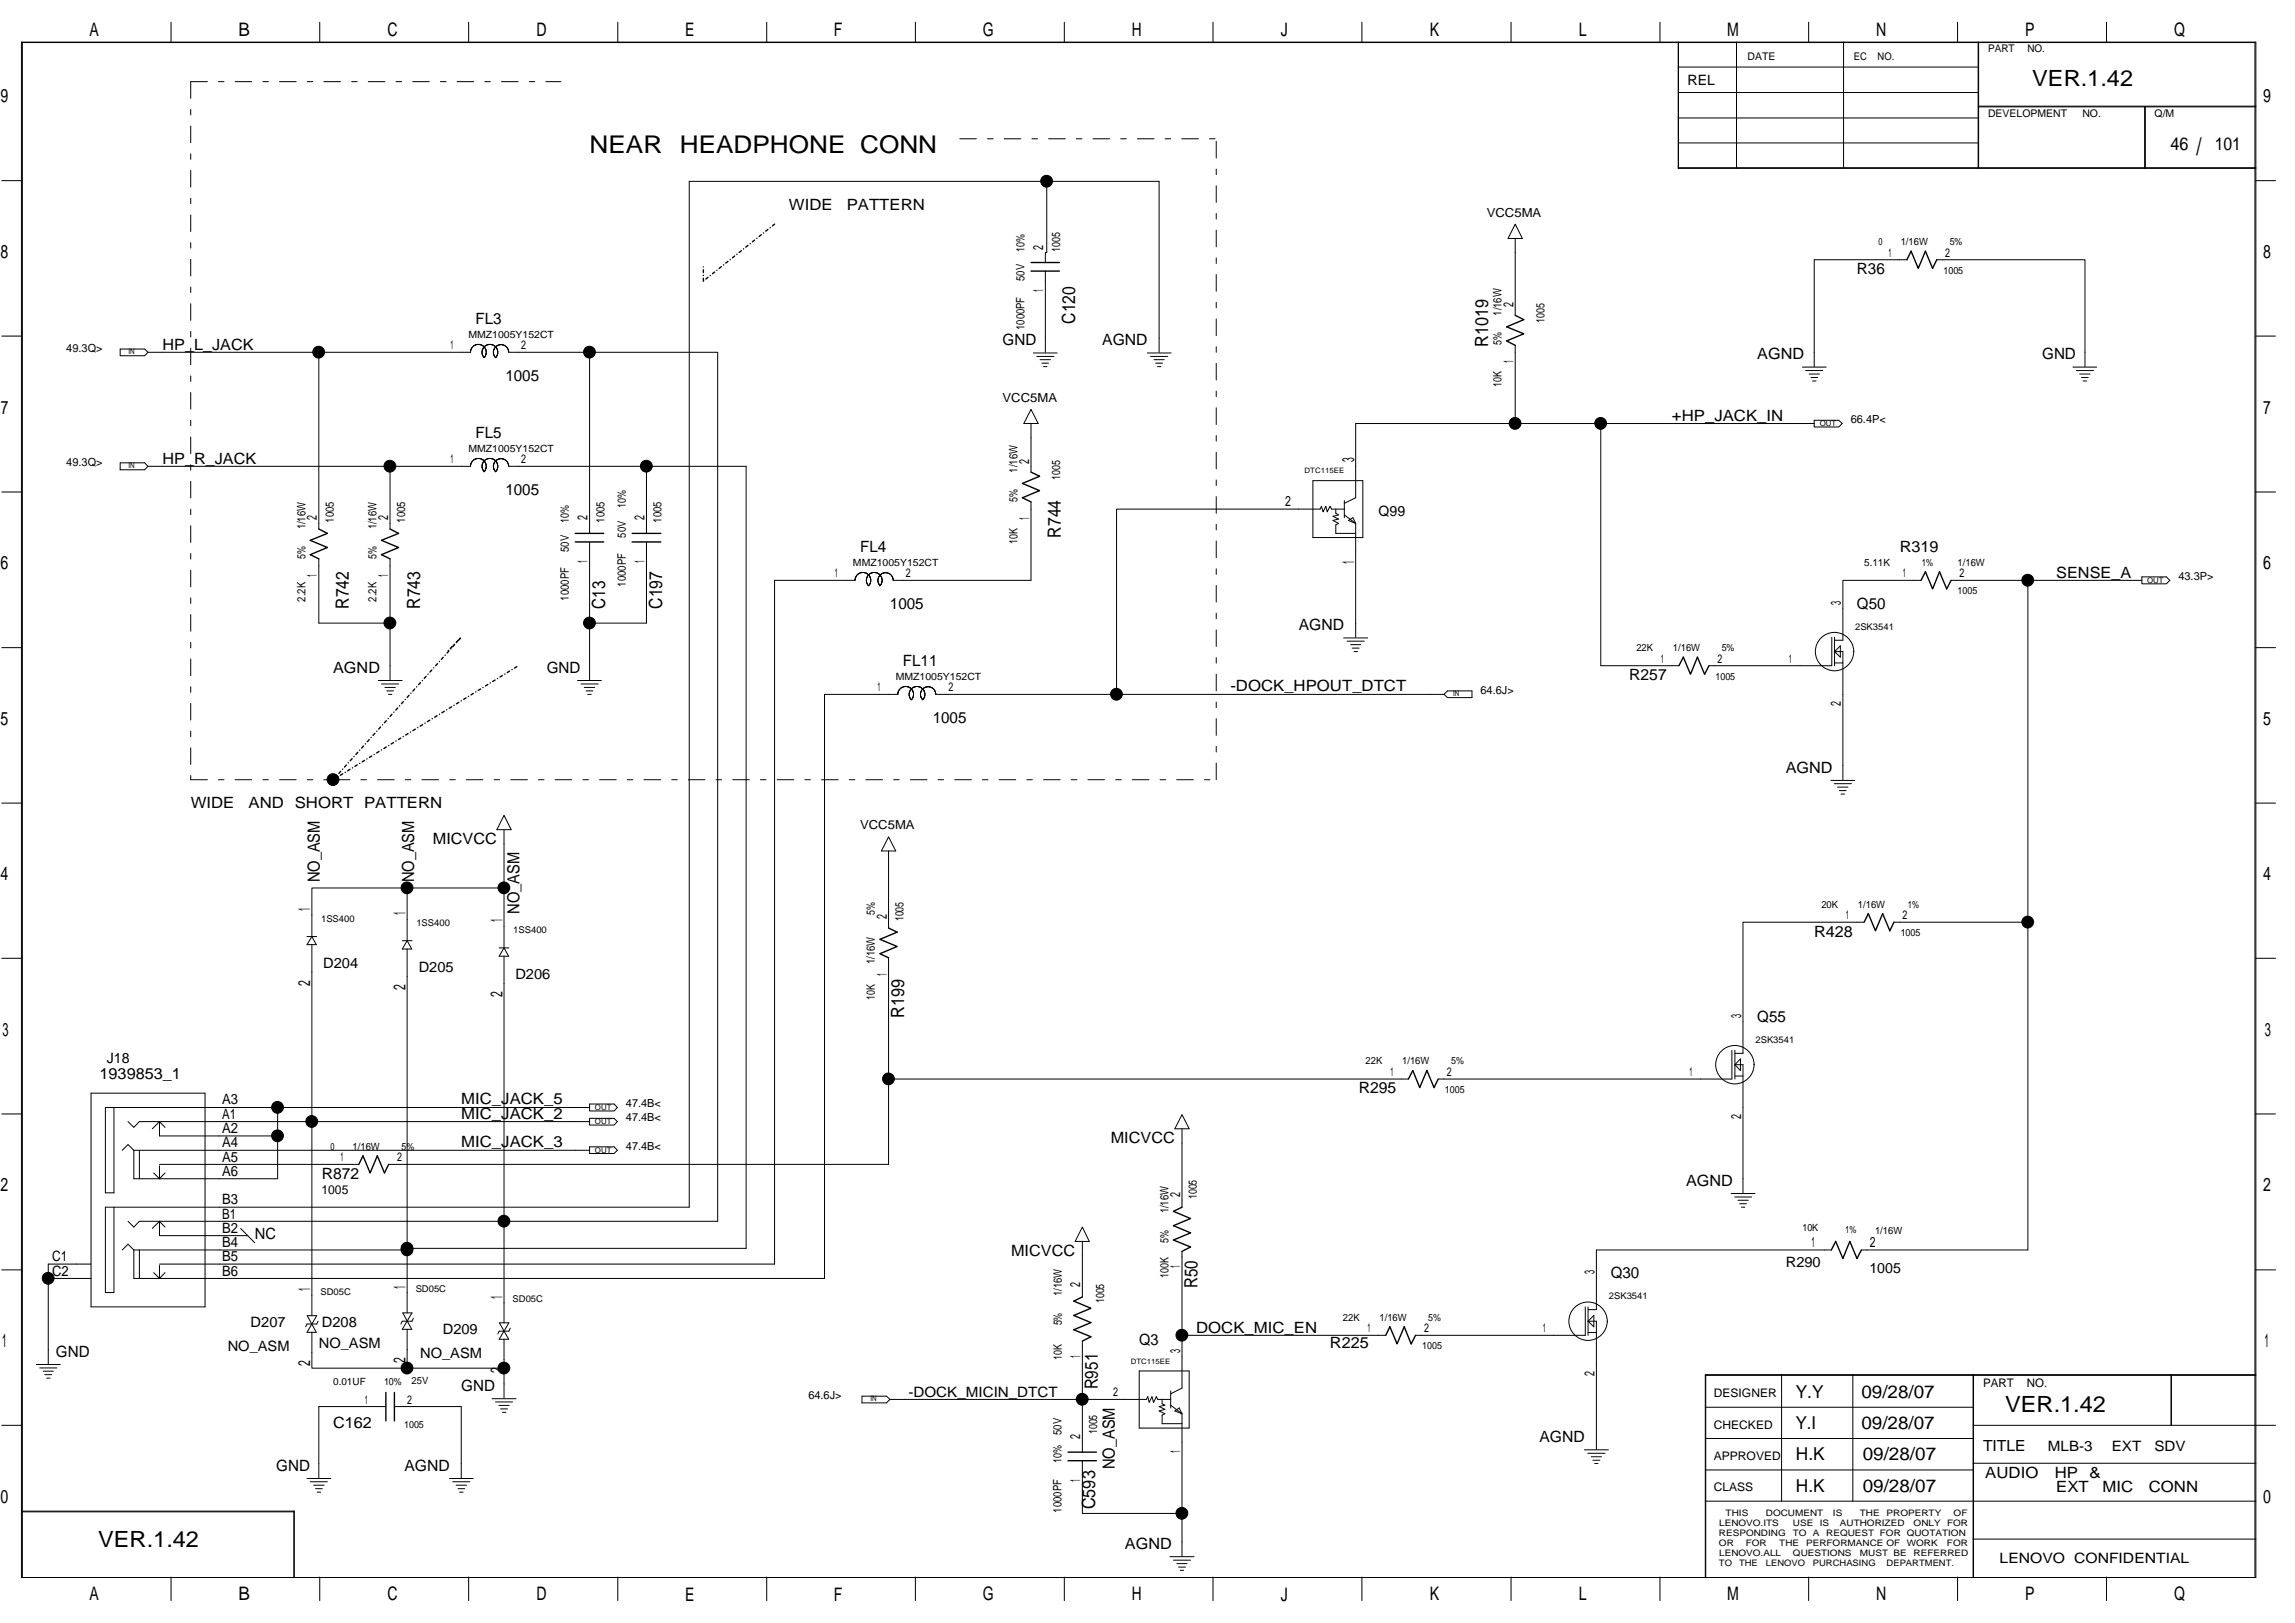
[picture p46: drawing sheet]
<svg xmlns="http://www.w3.org/2000/svg" width="420mm" height="297mm" viewBox="0 0 420 297" stroke-linecap="round" stroke-linejoin="round" font-family="sans-serif">
<defs><g id="words">
<g font-size="4.5">
<text x="107.9" y="27.9">NEAR</text>
<text x="124.4" y="27.9">HEADPHONE CONN</text>
</g>
<text font-size="4.4" x="402.1" y="28.4">/</text>
<g font-size="4.1">
<text x="372.1" y="15.7">VER.1.42</text>
<text x="367.1" y="258.4">VER.1.42</text>
<text x="18" y="283.2">VER.1.42</text>
</g>
<g font-size="3.4">
<text x="16.4" y="6.6">A</text>
<text x="43.6" y="6.6">B</text>
<text x="70.9" y="6.6">C</text>
<text x="98.2" y="6.6">D</text>
<text x="125.4" y="6.6">E</text>
<text x="152.7" y="6.6">F</text>
<text x="179.9" y="6.6">G</text>
<text x="207.2" y="6.6">H</text>
<text x="234.5" y="6.6">J</text>
<text x="261.8" y="6.6">K</text>
<text x="289" y="6.6">L</text>
<text x="316.2" y="6.6">M</text>
<text x="343.5" y="6.6">N</text>
<text x="370.8" y="6.6">P</text>
<text x="398" y="6.6">Q</text>
<text x=".1" y="18.8">9</text>
<text x="414.3" y="18.8">9</text>
<text x=".1" y="47.2">8</text>
<text x="414.3" y="47.2">8</text>
<text x=".2" y="75.7">7</text>
<text x="414.3" y="75.7">7</text>
<text x=".1" y="104.2">6</text>
<text x="414.3" y="104.2">6</text>
<text x=".1" y="132.7">5</text>
<text x="414.3" y="132.7">5</text>
<text x=".1" y="161.1">4</text>
<text x="414.3" y="161.1">4</text>
<text x=".5" y="189.6">3</text>
<text x="414.6" y="189.6">3</text>
<text x=".1" y="218.1">2</text>
<text x="414.3" y="218.1">2</text>
<text x=".4" y="246.6">1</text>
<text x="414.6" y="246.6">1</text>
<text x=".1" y="275.1">0</text>
<text x="414.3" y="275.1">0</text>
<text x="16.4" y="292.9">A</text>
<text x="43.6" y="292.9">B</text>
<text x="70.9" y="292.9">C</text>
<text x="98.2" y="292.9">D</text>
<text x="125.4" y="292.9">E</text>
<text x="152.7" y="292.9">F</text>
<text x="179.9" y="292.9">G</text>
<text x="207.2" y="292.9">H</text>
<text x="234.5" y="292.9">J</text>
<text x="261.8" y="292.9">K</text>
<text x="289" y="292.9">L</text>
<text x="316.2" y="292.9">M</text>
<text x="343.5" y="292.9">N</text>
<text x="370.8" y="292.9">P</text>
<text x="398" y="292.9">Q</text>
</g>
<g font-size="3.3">
<text x="397.4" y="27.4">46</text>
<text x="405.5" y="27.4">101</text>
<text x="196.8" y="59.3" transform="rotate(-90 196.8 59.3)">C120</text>
<text x="272.4" y="63.5" transform="rotate(-90 272.4 63.5)">R1019</text>
<text x="194.2" y="98.4" transform="rotate(-90 194.2 98.4)">R744</text>
<text x="63.9" y="111.4" transform="rotate(-90 63.9 111.4)">R742</text>
<text x="76.9" y="111.4" transform="rotate(-90 76.9 111.4)">R743</text>
<text x="110.8" y="111.4" transform="rotate(-90 110.8 111.4)">C13</text>
<text x="121.2" y="111.4" transform="rotate(-90 121.2 111.4)">C197</text>
<text x="165.6" y="186.3" transform="rotate(-90 165.6 186.3)">R199</text>
<text x="219.2" y="235.8" transform="rotate(-90 219.2 235.8)">R50</text>
<text x="201" y="254.3" transform="rotate(-90 201 254.3)">R951</text>
<text x="328.7" y="255.8">Y.Y</text>
<text x="340.8" y="255.8">09/28/07</text>
<text x="328.7" y="261.6">Y.I</text>
<text x="340.8" y="261.6">09/28/07</text>
<text x="328.8" y="267.3">H.K</text>
<text x="341" y="267.3">09/28/07</text>
<text x="328.8" y="273">H.K</text>
<text x="341" y="273">09/28/07</text>
<text x="200.5" y="276.2" transform="rotate(-90 200.5 276.2)">C593</text>
</g>
<g font-size="3.1">
<text x="247.9" y="84.6" transform="rotate(-90 247.9 84.6)">3</text>
<text x="247.9" y="103.3" transform="rotate(-90 247.9 103.3)">1</text>
<text x="58.6" y="161.5" transform="rotate(-90 58.6 161.5)">NO_ASM</text>
<text x="75.8" y="161.5" transform="rotate(-90 75.8 161.5)">NO_ASM</text>
<text x="56.8" y="166.8" transform="rotate(-90 56.8 166.8)">1</text>
<text x="74.2" y="167.5" transform="rotate(-90 74.2 167.5)">1</text>
<text x="95.1" y="167.2" transform="rotate(-90 95.1 167.2)">NO_ASM</text>
<text x="92" y="168.8" transform="rotate(-90 92 168.8)">1</text>
<text x="56.8" y="180.4" transform="rotate(-90 56.8 180.4)">2</text>
<text x="74.2" y="181.2" transform="rotate(-90 74.2 181.2)">2</text>
<text x="92" y="182.5" transform="rotate(-90 92 182.5)">2</text>
<text x="56.8" y="236.3" transform="rotate(-90 56.8 236.3)">1</text>
<text x="74.2" y="235.8" transform="rotate(-90 74.2 235.8)">1</text>
<text x="92" y="237.7" transform="rotate(-90 92 237.7)">1</text>
<text x="56.8" y="250" transform="rotate(-90 56.8 250)">2</text>
<text x="74.2" y="249.5" transform="rotate(-90 74.2 249.5)">2</text>
<text x="92" y="251.3" transform="rotate(-90 92 251.3)">2</text>
<text x="204.1" y="268.9" transform="rotate(-90 204.1 268.9)">NO_ASM</text>
</g>
<g font-size="2.8">
<text x="144.4" y="38.4">WIDE</text>
<text x="155" y="38.4">PATTERN</text>
<text x="340" y="50.2">R36</text>
<text x="87.1" y="59.3">FL3</text>
<text x="29.7" y="64">HP_L_JACK</text>
<text x="183.5" y="63.2">GND</text>
<text x="201.8" y="63.2">AGND</text>
<text x="321.7" y="65.8">AGND</text>
<text x="373.9" y="65.8">GND</text>
<text x="92.5" y="69.7">1005</text>
<text x="306.1" y="77">+HP_JACK_IN</text>
<text x="87.1" y="80.1">FL5</text>
<text x="29.7" y="84.8">HP_R_JACK</text>
<text x="92.5" y="90.6">1005</text>
<text x="157.5" y="101">FL4</text>
<text x="347.8" y="101">R319</text>
<text x="376.5" y="105.7">SENSE_A</text>
<text x="162.9" y="111.4">1005</text>
<text x="340" y="111.4">Q50</text>
<text x="237.8" y="115.3">AGND</text>
<text x="61" y="123.1">AGND</text>
<text x="100.1" y="123.1">GND</text>
<text x="165.3" y="121.8">FL11</text>
<text x="298.3" y="124.5">R257</text>
<text x="225.2" y="126.5">-DOCK_HPOUT_DTCT</text>
<text x="170.8" y="132.3">1005</text>
<text x="326.9" y="141.4">AGND</text>
<text x="34.9" y="147.9">WIDE</text>
<text x="45.5" y="147.9">AND SHORT PATTERN</text>
<text x="79.2" y="154.4">MICVCC</text>
<text x="332.1" y="171.4">R428</text>
<text x="321.7" y="187">Q55</text>
<text x="18.2" y="197.5">1939853_1</text>
<text x="84.4" y="202.1">MIC_JACK_5</text>
<text x="248.7" y="200.1">R295</text>
<text x="84.4" y="210">MIC_JACK_3</text>
<text x="84.4" y="204.8">MIC_JACK_2</text>
<text x="203.4" y="209.2">MICVCC</text>
<text x="58.9" y="215.7">R872</text>
<text x="308.7" y="217">AGND</text>
<text x="46.6" y="226.8">NC</text>
<text x="185.1" y="229.8">MICVCC</text>
<text x="294.9" y="234">Q30</text>
<text x="219" y="243.9">DOCK_MIC_EN</text>
<text x="10.2" y="248.3">GND</text>
<text x="208.6" y="246.2">Q3</text>
<text x="243.5" y="246.8">R225</text>
<text x="84.4" y="254.6">GND</text>
<text x="61" y="261.4">C162</text>
<text x="281.8" y="263.9">AGND</text>
<text x="50.6" y="269.2">GND</text>
<text x="74" y="269.2">AGND</text>
<text x="363" y="265.6">TITLE</text>
<text x="363.5" y="270.5">AUDIO</text>
<text x="376.2" y="270.5">HP</text>
<text x="376.5" y="273.1">EXT</text>
<text x="382.5" y="270.5">&amp;</text>
<text x="384.9" y="273.1">MIC</text>
<text x="393.4" y="273.1">CONN</text>
<text x="205.9" y="283.5">AGND</text>
</g>
<g font-size="2.6">
<text x="308.9" y="15.5">REL</text>
<text x="191" y="45.7" transform="rotate(-90 191 45.7)">2</text>
<text x="191" y="53.5" transform="rotate(-90 191 53.5)">1</text>
<text x="277.1" y="56.1" transform="rotate(-90 277.1 56.1)">2</text>
<text x="277.1" y="66.5" transform="rotate(-90 277.1 66.5)">1</text>
<text x="188.4" y="84.8" transform="rotate(-90 188.4 84.8)">2</text>
<text x="58" y="95.2" transform="rotate(-90 58 95.2)">2</text>
<text x="71.1" y="95.2" transform="rotate(-90 71.1 95.2)">2</text>
<text x="107.6" y="95.2" transform="rotate(-90 107.6 95.2)">2</text>
<text x="118" y="95.2" transform="rotate(-90 118 95.2)">2</text>
<text x="188.4" y="95.2" transform="rotate(-90 188.4 95.2)">1</text>
<text x="235.3" y="92.7">2</text>
<text x="252.4" y="94.5">Q99</text>
<text x="58" y="105.6" transform="rotate(-90 58 105.6)">1</text>
<text x="71.1" y="105.6" transform="rotate(-90 71.1 105.6)">1</text>
<text x="107.6" y="103" transform="rotate(-90 107.6 103)">1</text>
<text x="118" y="103" transform="rotate(-90 118 103)">1</text>
<text x="337" y="110.7" transform="rotate(-90 337 110.7)">3</text>
<text x="337" y="129.2" transform="rotate(-90 337 129.2)">2</text>
<text x="162.3" y="168.3" transform="rotate(-90 162.3 168.3)">2</text>
<text x="59.2" y="177.1">D204</text>
<text x="76.7" y="177.9">D205</text>
<text x="94.3" y="179.2">D206</text>
<text x="162.3" y="178.6" transform="rotate(-90 162.3 178.6)">1</text>
<text x="318.8" y="186.3" transform="rotate(-90 318.8 186.3)">3</text>
<text x="19.5" y="194.6">J18</text>
<text x="40.7" y="202.1">A3</text>
<text x="40.7" y="210">A4</text>
<text x="40.7" y="207.4">A2</text>
<text x="40.7" y="204.8">A1</text>
<text x="318.8" y="204.9" transform="rotate(-90 318.8 204.9)">2</text>
<text x="40.7" y="215.2">A6</text>
<text x="40.7" y="212.6">A5</text>
<text x="40.7" y="220.4">B3</text>
<text x="216.1" y="219.1" transform="rotate(-90 216.1 219.1)">2</text>
<text x="40.7" y="225.6">B2</text>
<text x="40.7" y="223">B1</text>
<text x="9.6" y="233.5">C2</text>
<text x="9.6" y="230.8">C1</text>
<text x="40.7" y="233.5">B6</text>
<text x="40.7" y="230.8">B5</text>
<text x="40.7" y="228.2">B4</text>
<text x="216.1" y="232.1" transform="rotate(-90 216.1 232.1)">1</text>
<text x="291.9" y="233.3" transform="rotate(-90 291.9 233.3)">3</text>
<text x="326.9" y="231.9">R290</text>
<text x="331.7" y="228.2">1</text>
<text x="342.3" y="232.9">1005</text>
<text x="342.3" y="228.2">2</text>
<text x="197.8" y="235.5" transform="rotate(-90 197.8 235.5)">2</text>
<text x="45.9" y="242.8">D207</text>
<text x="58.9" y="242.8">D208</text>
<text x="81.1" y="244.1">D209</text>
<text x="41.7" y="247.3">NO_ASM</text>
<text x="58.4" y="246.8">NO_ASM</text>
<text x="76.9" y="248.6">NO_ASM</text>
<text x="197.8" y="248.5" transform="rotate(-90 197.8 248.5)">1</text>
<text x="216.1" y="247.6" transform="rotate(-90 216.1 247.6)">3</text>
<text x="291.9" y="251.8" transform="rotate(-90 291.9 251.8)">2</text>
<text x="166.3" y="255.6">-DOCK_MICIN_DTCT</text>
<text x="197.8" y="263.4" transform="rotate(-90 197.8 263.4)">2</text>
<text x="216.1" y="266" transform="rotate(-90 216.1 266)">1</text>
<text x="374.9" y="265.5">MLB-3</text>
<text x="386.6" y="265.5">EXT</text>
<text x="394.4" y="265.5">SDV</text>
<text x="197.8" y="271.2" transform="rotate(-90 197.8 271.2)">1</text>
<text x="366.1" y="286.1">LENOVO CONFIDENTIAL</text>
</g>
<g font-size="2.3">
<text x="272.2" y="39.7">VCC5MA</text>
<text x="183.5" y="73.6">VCC5MA</text>
<text x="157.5" y="151.8">VCC5MA</text>
<text x="58.9" y="218.5">1005</text>
</g>
<g font-size="2.2">
<text x="345.8" y="47">1</text>
<text x="356.1" y="47">2</text>
<text x="82.5" y="63.9">1</text>
<text x="95.4" y="63.9">2</text>
<text x="82.5" y="84.8">1</text>
<text x="95.4" y="84.8">2</text>
<text x="152.9" y="105.7">1</text>
<text x="165.8" y="105.7">2</text>
<text x="348.4" y="105.7">1</text>
<text x="358.8" y="105.7">2</text>
<text x="304.1" y="121.3">1</text>
<text x="314.4" y="121.3">2</text>
<text x="327.5" y="121.3">1</text>
<text x="160.6" y="126.5">1</text>
<text x="173.6" y="126.5">2</text>
<text x="337.9" y="168.2">1</text>
<text x="348.3" y="168.2">2</text>
<text x="254.5" y="196.9">1</text>
<text x="264.9" y="196.9">2</text>
<text x="309.3" y="196.9">1</text>
<text x="62.3" y="212.6">1</text>
<text x="72.7" y="212.6">2</text>
<text x="250.3" y="243.8">1</text>
<text x="260.7" y="243.8">2</text>
<text x="282.4" y="243.8">1</text>
<text x="66.8" y="256.9">1</text>
<text x="74.5" y="256.9">2</text>
<text x="203.8" y="255.6">2</text>
<text x="313.8" y="255.7">DESIGNER</text>
<text x="363" y="253.8">PART</text>
<text x="371.1" y="253.8">NO.</text>
<text x="313.8" y="261.5">CHECKED</text>
<text x="313.8" y="267.2">APPROVED</text>
<text x="313.8" y="272.9">CLASS</text>
</g>
<g font-size="2.1">
<text x="187.6" y="46.1" transform="rotate(-90 187.6 46.1)">10%</text>
<text x="194.1" y="46.1" transform="rotate(-90 194.1 46.1)">1005</text>
<text x="187.6" y="51.4" transform="rotate(-90 187.6 51.4)">50V</text>
<text x="274.9" y="57.8" transform="rotate(-90 274.9 57.8)">1/16W</text>
<text x="282.7" y="59.1" transform="rotate(-90 282.7 59.1)">1005</text>
<text x="187.6" y="60.4" transform="rotate(-90 187.6 60.4)">1000PF</text>
<text x="274.9" y="63.2" transform="rotate(-90 274.9 63.2)">5%</text>
<text x="274.9" y="70.8" transform="rotate(-90 274.9 70.8)">10K</text>
<text x="186.3" y="86.5" transform="rotate(-90 186.3 86.5)">1/16W</text>
<text x="194.1" y="87.8" transform="rotate(-90 194.1 87.8)">1005</text>
<text x="61.1" y="95.6" transform="rotate(-90 61.1 95.6)">1005</text>
<text x="74.2" y="95.6" transform="rotate(-90 74.2 95.6)">1005</text>
<text x="104.1" y="95.6" transform="rotate(-90 104.1 95.6)">10%</text>
<text x="110.6" y="95.6" transform="rotate(-90 110.6 95.6)">1005</text>
<text x="114.6" y="93" transform="rotate(-90 114.6 93)">10%</text>
<text x="121.1" y="95.6" transform="rotate(-90 121.1 95.6)">1005</text>
<text x="186.3" y="91.9" transform="rotate(-90 186.3 91.9)">5%</text>
<text x="55.9" y="96.9" transform="rotate(-90 55.9 96.9)">1/16W</text>
<text x="68.9" y="96.9" transform="rotate(-90 68.9 96.9)">1/16W</text>
<text x="104.1" y="101" transform="rotate(-90 104.1 101)">50V</text>
<text x="114.6" y="98.4" transform="rotate(-90 114.6 98.4)">50V</text>
<text x="186.3" y="99.5" transform="rotate(-90 186.3 99.5)">10K</text>
<text x="55.9" y="102.3" transform="rotate(-90 55.9 102.3)">5%</text>
<text x="68.9" y="102.3" transform="rotate(-90 68.9 102.3)">5%</text>
<text x="114.6" y="107.4" transform="rotate(-90 114.6 107.4)">1000PF</text>
<text x="55.9" y="110.1" transform="rotate(-90 55.9 110.1)">2.2K</text>
<text x="68.9" y="110.1" transform="rotate(-90 68.9 110.1)">2.2K</text>
<text x="104.1" y="109.9" transform="rotate(-90 104.1 109.9)">1000PF</text>
<text x="160.2" y="167.5" transform="rotate(-90 160.2 167.5)">5%</text>
<text x="165.4" y="168.6" transform="rotate(-90 165.4 168.6)">1005</text>
<text x="160.2" y="176.4" transform="rotate(-90 160.2 176.4)">1/16W</text>
<text x="160.2" y="183" transform="rotate(-90 160.2 183)">10K</text>
<text x="219.1" y="219.5" transform="rotate(-90 219.1 219.5)">1005</text>
<text x="213.9" y="227.5" transform="rotate(-90 213.9 227.5)">5%</text>
<text x="213.9" y="222.1" transform="rotate(-90 213.9 222.1)">1/16W</text>
<text x="213.9" y="233.8" transform="rotate(-90 213.9 233.8)">100K</text>
<text x="194.4" y="237.2" transform="rotate(-90 194.4 237.2)">1/16W</text>
<text x="202.2" y="238.5" transform="rotate(-90 202.2 238.5)">1005</text>
<text x="194.4" y="242.6" transform="rotate(-90 194.4 242.6)">5%</text>
<text x="194.4" y="248.9" transform="rotate(-90 194.4 248.9)">10K</text>
<text x="194.3" y="262.6" transform="rotate(-90 194.3 262.6)">50V</text>
<text x="200.9" y="262.5" transform="rotate(-90 200.9 262.5)">1005</text>
<text x="194.3" y="267.7" transform="rotate(-90 194.3 267.7)">10%</text>
<text x="194.3" y="276.8" transform="rotate(-90 194.3 276.8)">1000PF</text>
</g>
<g font-size="2">
<text x="12.1" y="64.4">49.3Q&gt;</text>
<text x="338.8" y="77.5">66.4P&lt;</text>
<text x="12.1" y="85.3">49.3Q&gt;</text>
<text x="398.8" y="106.2">43.3P&gt;</text>
<text x="271" y="127">64.6J&gt;</text>
<text x="114.6" y="202.6">47.4B&lt;</text>
<text x="114.6" y="205.2">47.4B&lt;</text>
<text x="114.6" y="210.5">47.4B&lt;</text>
<text x="148" y="256.1">64.6J&gt;</text>
</g>
<g font-size="1.9">
<text x="319.9" y="11">DATE</text>
<text x="339.4" y="11">EC</text>
<text x="343.7" y="11">NO.</text>
<text x="364" y="9.5">PART</text>
<text x="371.2" y="9.5">NO.</text>
<text x="364" y="21.3">DEVELOPMENT</text>
<text x="381.2" y="21.3">NO.</text>
<text x="394.5" y="21.3">Q/M</text>
</g>
<g font-size="1.8">
<text x="343.9" y="44.9">0</text>
<text x="348" y="44.9">1/16W</text>
<text x="356.9" y="44.9">5%</text>
<text x="355.8" y="50.1">1005</text>
<text x="85.8" y="61.8">MMZ1005Y152CT</text>
<text x="85.8" y="82.7">MMZ1005Y152CT</text>
<text x="156.2" y="103.5">MMZ1005Y152CT</text>
<text x="341.3" y="103.5">5.11K</text>
<text x="351.9" y="103.5">1%</text>
<text x="358.4" y="103.5">1/16W</text>
<text x="358.4" y="108.8">1005</text>
<text x="299.6" y="119.2">22K</text>
<text x="306.3" y="119.2">1/16W</text>
<text x="315.2" y="119.2">5%</text>
<text x="164" y="124.4">MMZ1005Y152CT</text>
<text x="314.1" y="124.4">1005</text>
<text x="333.4" y="166.1">20K</text>
<text x="340.1" y="166.1">1/16W</text>
<text x="349.3" y="166.1">1%</text>
<text x="348" y="171.4">1005</text>
<text x="250" y="194.8">22K</text>
<text x="256.7" y="194.8">1/16W</text>
<text x="265.7" y="194.8">5%</text>
<text x="264.5" y="200">1005</text>
<text x="60.5" y="210.5">0</text>
<text x="64.5" y="210.5">1/16W</text>
<text x="73.5" y="210.5">5%</text>
<text x="330" y="225.3">10K</text>
<text x="337.8" y="225.6">1%</text>
<text x="343.3" y="225.8">1/16W</text>
<text x="245.9" y="241.8">22K</text>
<text x="252.5" y="241.8">1/16W</text>
<text x="261.5" y="241.8">5%</text>
<text x="260.4" y="247">1005</text>
<text x="61" y="253.5">0.01UF</text>
<text x="70.3" y="253.5">10%</text>
<text x="75.3" y="253.2">25V</text>
<text x="74" y="261.3">1005</text>
</g>
<g font-size="1.7">
<text x="339.6" y="115.3">2SK3541</text>
<text x="58.8" y="168.7">1SS400</text>
<text x="76.2" y="169.5">1SS400</text>
<text x="94" y="170.8">1SS400</text>
<text x="321.4" y="190.9">2SK3541</text>
<text x="58.7" y="237.1">SD05C</text>
<text x="76.1" y="236.5">SD05C</text>
<text x="93.8" y="238.4">SD05C</text>
<text x="294.5" y="237.8">2SK3541</text>
</g>
<g font-size="1.6">
<text x="314.7" y="281.2">RESPONDING</text>
<text x="314.7" y="279.3">LENOVO.ITS</text>
<text x="315.9" y="277.5">THIS</text>
<text x="323.3" y="277.5">DOCUMENT</text>
<text x="328.2" y="281.2">TO</text>
<text x="328.2" y="279.3">USE</text>
<text x="331.9" y="281.2">A</text>
<text x="333.2" y="279.3">IS</text>
<text x="334.3" y="281.2">REQUEST FOR QUOTATION</text>
<text x="335.6" y="277.5">IS</text>
<text x="336.8" y="279.3">AUTHORIZED</text>
<text x="340.5" y="277.5">THE</text>
<text x="345.4" y="277.5">PROPERTY</text>
<text x="350.3" y="279.3">ONLY</text>
<text x="356.5" y="279.3">FOR</text>
<text x="357.7" y="277.5">OF</text>
<text x="314.7" y="286.7">TO</text>
<text x="314.7" y="283">OR</text>
<text x="314.7" y="284.9">LENOVO.ALL</text>
<text x="318.4" y="286.7">THE</text>
<text x="319.6" y="283">FOR</text>
<text x="323.3" y="286.7">LENOVO</text>
<text x="325.7" y="283">THE</text>
<text x="328.2" y="284.9">QUESTIONS</text>
<text x="330.7" y="283">PERFORMANCE OF</text>
<text x="331.9" y="286.7">PURCHASING</text>
<text x="340.5" y="284.9">MUST BE</text>
<text x="345.4" y="286.7">DEPARTMENT.</text>
<text x="349.1" y="283">WORK</text>
<text x="350.3" y="284.9">REFERRED</text>
<text x="356.4" y="283">FOR</text>
</g>
<g font-size="1.4">
<text x="23.5" y="64.9">IN</text>
<text x="333.2" y="77.9">OUT</text>
<text x="23.5" y="85.7">IN</text>
<text x="238.8" y="86.6">DTC115EE</text>
<text x="393.1" y="106.6">OUT</text>
<text x="266" y="127.4">IN</text>
<text x="108.9" y="203.1">OUT</text>
<text x="108.9" y="205.7">OUT</text>
<text x="108.9" y="210.9">OUT</text>
<text x="207" y="249.6">DTC115EE</text>
<text x="159.4" y="256.5">IN</text>
</g>
</g></defs>
<g fill="none" stroke="#000" stroke-width=".25">
<path d="M188.8 48h5.2M188.8 49.6h5.2M277.4 57.7l1.6 .8-3.2 1.3 3.2 1.3-3.2 1.3 1.6 .8M349.1 47.5l.8-1.5 1.3 3.1 1.3-3.1 1.3 3.1 .8-1.6M58.4 96.8l1.5 .8-3.1 1.3 3.1 1.3-3.1 1.3 1.6 .8M71.4 96.8l1.6 .8-3.2 1.3 3.2 1.3-3.2 1.3 1.6 .8M105.3 97.6h5.2M105.3 99.2h5.2M115.7 97.6h5.3M115.7 99.2h5.3M188.8 86.4l1.5 .8-3.1 1.3 3.1 1.3-3.1 1.3 1.6 .8M351.7 106.2l.8-1.6 1.3 3.2 1.3-3.2 1.3 3.2 .8-1.6"/>
<path d="M307.4 121.8l.8-1.5 1.3 3.1 1.3-3.1 1.3 3.1 .8-1.6M162.7 169.8l1.5 .8-3.1 1.3 3.1 1.3-3.1 1.3 1.6 .8M341.3 168.8l.7-1.6 1.4 3.1 1.3-3.1 1.3 3.1 .7-1.5M257.8 197.5l.8-1.6 1.3 3.2 1.3-3.2 1.3 3.2 .8-1.6M65.7 213.1l.8-1.6 1.3 3.2 1.3-3.2 1.3 3.2 .8-1.6M198.2 237.4l-1.6 .7 3.1 1.3-3.1 1.3 3.1 1.4-3.1 1.3 3.1 1.2-1.5 .8M216.4 220.9l-1.6 .8 3.2 1.3-3.2 1.3 3.2 1.3-3.2 1.3 3.2 1.3-1.6 .8M335.3 228.8l.8-1.6 1.3 3.1 1.3-3.1 1.3 3.1 .8-1.5M70.6 254.8v5.3M72.2 254.8v5.3M253.7 244.4l.8-1.6 1.3 3.2 1.3-3.2 1.2 3.2 .9-1.6M195.5 265.8h5.2"/>
<path d="M195.5 267.3h5.2"/>
</g>
<path d="M128.8 51.4v-2.5M141.8 41l-13 10.4M61 142.7l33.9-20.9M61 142.7l23.4-26.1-2.5 2.7" fill="none" stroke="#000" stroke-width=".25" stroke-dasharray=".5 .5 0 .5"/>
<path d="M34.9 14.9v127.8M34.9 14.9h67.8M175.7 25.4h47M34.9 142.7h26.1M61 142.7h161.7M222.7 142.7v-117.3" fill="none" stroke="#000" stroke-width=".18" stroke-dasharray="3 2 1 2"/>
<g fill="none" stroke="#000" stroke-width=".18">
<path d="M3.9 7.7h409.1v281h-409.1zM31.3 4.1v3.6M58.5 4.1v3.6M85.8 4.1v3.6M113.1 4.1v3.6M140.4 4.1v3.6M167.6 4.1v3.6M194.8 4.1v3.6M222.1 4.1v3.6M249.3 4.1v3.6M276.6 4.1v3.6M303.9 4.1v3.6"/>
<path d="M307.2 7.7v23.1h105.8M307.2 12.3h55M307.2 16.9h55M307.3 7.7v23.1M317.9 7.7v23.1M331.1 4.1v3.6M337.5 7.7v23.1M358.4 4.1v3.6M362.2 7.7v23.1M362.2 19.4h50.8M362.2 19.6h50.8M385.6 4.1v3.6"/>
<path d="M392.6 19.6v11.2M392.8 19.6v11.2M.3 33.1h3.6M191.6 33.2v13h-.2v1.8M307.2 30.7h105.8M307.2 21.6h55M307.3 26.2h54.9M413 33.1h3.6M191.4 49.6v14.9M277.4 41l1.3 2.6h-2.6zM277.4 43.6v14.1M349.1 47.5h-17v19.6"/>
<path d="M354.6 47.5h27.1v19.6M.3 61.5h3.6M22 63.9h4.5l.6 .6-.6 .6h-4.5zM27.1 64.5h59.1M58.4 64.5v32.3M86.4 63.6v.1M86.6 63.5l-.3 .3-.2 .6M86.6 63.4l.6-.3 .6-.1 .8 .5M86.7 63.3h.1M88 63.1h.1M88.3 63.2h.1M88.3 64.9v.1"/>
<path d="M88.5 65.2h.1M88.6 63.5l.4 .6v.6l-.4 .8M88.7 63.5l-.4 .8v.6l.3 .5M88.7 63.4l.6-.3 .6-.1 .8 .5M88.8 63.7v.1M88.9 64h.1M90.3 64.7h.1M90.4 64.2l-.1 .1M90.5 65.2l.2 .2M90.5 65.1v.1M90.5 63.8h.1M90.5 65.2h.1"/>
<path d="M90.7 63.5v.1M90.7 63.5l-.3 .6v.8l.1 .2M90.8 63.5l.5-.4h.6l.8 .4M90.8 63.5l.3 .6v.6l-.4 .8M90.8 63.4h.1M90.9 65.3h.1M91.1 63.2h.1M92.3 63.2h.1M92.6 63.4h.1M92.7 63.5l.3 .5 .1 .4M92.8 63.5v.1M93 63.9h.1"/>
<path d="M93.1 64.5h38.3v159h-105.9l-1 1.1-1.1-1.1M107.9 64.5v33.1M188.8 74.9l1.3 2.6h-2.7zM188.8 77.5v8.9M189.2 64.6h4.3M189.8 65.2h3.1M190.4 65.8h1.9M190.7 66.5h1.3M191 67.1h.7M210 64.6h4.4M210.6 65.2h3.2M211.3 65.8h1.8"/>
<path d="M211.6 66.5h1.2M211.9 67.1h.6M212.2 64.5v-31.3h-86v187.7h-106.9v15.7h1.6v-15.7M277.4 77.5h-29.2v13.6l-2.1 1M277.4 63.2v14.3h15.7M293.1 77.5v44.3h14.3M293.1 77.5h39M330 67.2h4.3M330.6 67.8h3.1M331.2 68.5h1.9M331.5 69.1h1.3M331.8 69.7h.7"/>
<path d="M332.1 76.9h4.5l.7 .6-.7 .6h-4.5zM379.5 67.2h4.4M380.1 67.8h3.2M380.7 68.5h1.9M381.1 69.1h1.2M381.4 69.7h.6M413 61.5h3.6M.3 90h3.6M22 84.7h4.5l.6 .6-.6 .7h-4.5zM27.1 85.3h59.1M71.4 85.3v11.5M86.2 84.8v.1"/>
<path d="M86.3 84.6h.1M86.6 84.3l-.3 .4-.2 .6M86.6 84.3l.6-.4h.6l.8 .4M86.8 84.1h.1M87.1 84h.1M88.3 84.8v.1M88.3 85.8v.1M88.3 84.9v.9l.3 .5M88.4 84.2h.1M88.5 84.6h.1M88.5 86.1h.1M88.6 84.4l.3 .4"/>
<path d="M88.7 84.3l-.4 .5M88.7 84.3l.6-.4h.6l.8 .4M88.8 84.6h.1M88.8 86.1h.1M88.9 84.9l.1 .9-.4 .6M88.9 84.8v.1M88.9 85.8v.1M88.9 84.1h.1M90.2 84h.1M90.3 85.6h.1M90.4 85.1h-.1M90.4 84.1h.1"/>
<path d="M90.5 86l.2 .3M90.5 86h.1M90.5 86.1h.1M90.5 84.6h.1M90.7 84.4l-.3 .6v.7l.1 .3M90.8 84.3l.7-.4 .6 .1 .6 .3M90.8 84.4l.3 .5v.7l-.4 .8M91 84.2h.1M91 84.8v.1M92.4 84.1h.1M92.6 84.3h.1M92.7 84.4l.3 .4 .1 .5"/>
<path d="M92.8 84.4v.1M93 84.7h.1M93.1 85.3h43.5v143.2h-62.1M107.9 99.2v25.3M118.4 85.3v12.3M118.4 99.2v14.8h-10.5M188.8 91.9v14.3h-25.3M240.4 88h9.1v10.4h-9.1zM244.5 93.2v.7l.6 .3-1.1 .3 1.1 .5-1.1 .2 1.1 .6-.6 .3v1.5h3.7M246.1 94.2l2.1 1.6M246.1 91.6v3.1M246.1 93.2h-2.3l-.3-.5-.5 1-.3-1-.5 1-.3-1-.2 .5h-37.3v33.9"/>
<path d="M246.9 95.2l.8-.5 .5 1.1zM248.2 95.8v20.8M413 90h3.6M.3 118.5h3.6M58.4 102.3v11.7h13M71.4 102.3v22.2M156.6 106.2h-14.8v125.2h-112.6M156.6 105.7h.1M156.6 105.7l-.1 .5M157 105.2l-.4 .5M157.5 104.9h.1M157.5 104.9l-.5 .3"/>
<path d="M157.5 104.9l.9-.1 .6 .4M158.7 105.7h.1M158.7 105.7v.9l.3 .6M158.8 105h.1M158.9 107v.1M159 105.2l-.3 .5M159 105.2l.2 .3M159.1 105.2l.5-.4h.7l.8 .4M159.2 105.4l.1 .3M159.2 107l-.2 .2M159.3 105.7l.1 .7-.2 .7M159.3 105.7h.1"/>
<path d="M160.9 105h.1M160.9 106.8l.2 .4M160.9 105.6h.1M160.9 105.5h.1M161.2 105.2l.7-.4 .6 .1 .6 .3M161.2 107v.1M161.2 105.4h.1M161.4 105h.1M161.4 105.7v.1M161.4 105.7l-.3-.5-.4 .8 .2 .9M161.4 105.7l.1 .7-.4 .8M161.4 106.6v.1"/>
<path d="M162.8 105h.1M163.1 105.2l.3 .5 .1 .5M163.4 105.5v.1M246 116.8h4.4M246.6 117.3h3.2M247.3 118h1.8M247.6 118.6h1.2M247.9 119.3h.6M335.4 116.6v5.2h-22.5M335.9 119.3h1.5v7.8M335.9 116.6v5.2M336.9 118.2v2.1l-1-1z"/>
<path d="M337.4 111.4v5.8h-1.5M351.7 106.2h-14.3v5.2M371.3 106.2v122.6h-30.5M392.1 105.6h4.5l.6 .6-.6 .6h-4.5zM392.1 106.2h-34.9M413 118.5h3.6M69.2 124.5h4.4M69.8 125.2h3.2M70.5 125.8h1.9M70.8 126.4h1.2M71.1 127.1h.6M105.7 124.5h4.4"/>
<path d="M106.4 125.2h3.1M107 125.8h1.9M107.3 126.4h1.2M107.6 127.1h.6M164.4 127.1h-13.5v106.9h-126.4v-5.2M164.5 126.6h.1M164.5 126.6l-.1 .4M164.6 126.2v.1M165 125.9h.1M166.5 127.5v.1M166.5 126.6l-.1 .7 .4 .8M166.5 126.6v.1"/>
<path d="M166.6 125.9h.1M166.7 126.2v.1M166.7 127.9h.1M166.8 126.1l-.6-.4h-.8l-.6 .3-.3 .6M166.9 126.1l-.4 .5M166.9 126.1l.3 .5M166.9 126l.6-.3 .6-.1 .8 .5M167 126.2v.1M167 125.9h.1M167.2 126.6v.9l-.4 .6M167.2 126.6h.1M168.6 127.6v.1"/>
<path d="M168.6 126.5h.1M168.7 125.9h.1M168.7 127.8l.2 .3M168.7 127.7v.1M168.7 126.3v.1M168.9 128h.1M168.9 126.1l-.4 .8 .2 .8M168.9 126.1l.3 .5M169.1 126.2v.1M169.2 125.9h.1M169.2 126.6l.1 .9-.4 .6M169.2 126.6h.1"/>
<path d="M169.3 125.8h.1M169.3 125.8l-.4 .3M169.4 125.8l.7-.1 .8 .4M170.6 125.9h.1M170.9 126.1l.3 .5 .1 .4M171.1 126.3v.1M264.4 127.1h-93.1M264.4 127.1l.6-.7h4.5v1.3h-4.5zM335.9 121.3h1.5M337.4 127.1v13M.3 147h3.6M92.3 151.8v21.7l-.9 1.5h1.7l-.8-1.5"/>
<path d="M92.3 149.2l1.3 2.6h-2.6zM162.7 155.7v14.1M162.7 153.2l1.3 2.5h-2.6zM335.2 142.8h4.3M335.8 143.4h3.2M336.4 144.1h1.9M336.8 144.7h1.2M337 145.3h.7M337.4 140.1v2.6M413 147h3.6M.3 175.4h3.6M56.2 171.4h1.8"/>
<path d="M57.1 172.9v32.4h50.8M73.6 172.2h1.8M74.5 162.5h-17.4v8.9l-.9 1.5h1.7l-.8-1.5M74.5 162.5v9.7l-.9 1.5h1.8l-.9-1.5M74.5 162.5h17.8M74.5 173.7v66.6M91.4 173.5h1.8M92.3 175v67.1M162.7 175.3v37.8h-91.5M341.3 168.8h-22.2v24h-1.5M371.3 168.8h-24.6M413 175.4h3.6"/>
<path d="M162.7 197.5h95.1M317.1 192.2v5.3h-53.8M317.6 194.9h1.5v23.4M317.6 192.2v5.3M317.6 196.9h1.5M318.6 193.8v2.1l-1-1zM.3 203.9h3.6M16.7 200.1h20.8v39.1h-20.8zM22.4 210.5l1-1 1.1 1M23.4 205.3l1.1 1 1-1h31.6v35.5M24.5 210.5h83.4M25.5 210.5v5.2"/>
<path d="M27.9 206.6l1.3-1.3v2.6h21.6M28.1 214.7l1.1 1M29.2 213.1h36.5M29.2 213.4v2.3M29.2 205.3l1 1M30.2 214.7l-1 1M50.8 202.7v13h-26.3v-5.2M107.9 209.9h4.5l.6 .6-.6 .6h-4.5zM107.9 204.7h4.5l.6 .6-.6 .6h-4.5zM107.9 202.7h-88.6v15.6h1.6v-15.6M107.9 202.1h4.5l.6 .6-.6 .6h-4.5zM216.4 204l1.3 2.6h-2.6z"/>
<path d="M216.4 206.6v14.3M316.9 218.4h4.4M317.6 219.1h3.1M318.2 219.7h1.9M413 203.9h3.6M.3 232.4h3.6M8.8 234v15.6M16.7 231.4h-7.9v2.6h7.9M24.5 228.8h50M24.5 228.8l-1.1-1.1-1 1.1M25.5 228.8v5.2M28.1 232.9l1.1 1.1"/>
<path d="M29.2 223.5v2.6h16.1M29.2 231.6v2.4M29.2 223.5l1 1.1M29.2 223.5l-1.3 1.3M30.2 232.9l-1 1.1M44.1 224.8l2.5 2.7M198.2 224.6l1.2 2.6h-2.6zM198.2 227.2v10.2M216.4 229v25l-2.1 1.1M290.2 239.2v5.2h-31M290.7 239.2v5.2M318.5 220.3h1.2"/>
<path d="M318.8 220.9h.6M335.3 228.8h-43v10.9h-1.6M413 232.4h3.6M6.6 249.7h4.4M7.3 250.4h3.1M7.9 251h1.9M8.2 251.6h1.3M8.5 252.2h.7M56.2 240.8h1.8l-1.8 3h1.7zM57.1 243.8v6.6h17.4M58.2 241.8l-.2 .5h-1.8l-.2 .5M70.6 257.4h-12.2v13.1"/>
<path d="M72.2 257.4h12.2v13.1M73.7 240.3l1.7 3h-1.8l1.8-3zM74.5 250.4h17.8M74.5 243.3v7.1M75.7 241.3l-.3 .5h-1.8l-.2 .5M90.1 256h4.4M90.7 256.6h3.1M91.3 257.2h1.9M91.4 242.1h1.8l-1.8 3h1.7zM91.6 257.9h1.3M92 258.5h.6M92.3 245.1v10.8"/>
<path d="M93.4 243.1l-.2 .5h-1.8l-.3 .5M157.8 255.5h4.5l.6 .6-.6 .7h-4.5zM162.9 256.1h47l.2-.5 .3 1.1 .5-1.1 .3 1.1 .5-1.1 .3 .5h2.3M198.2 245.4v20.4M208.6 250.9h9.1v10.5h-9.1zM212.8 256.1v.8l.5 .3-1.1 .2 1.1 .5-1.1 .3 1.1 .5-.5 .3v1.6h3.6M214.3 254.6v3.1M214.3 257.2l2.1 1.5M215.1 258.2l.8-.5 .5 1zM216.4 244.4h37.3M216.4 258.7v18.3M290.7 241.8h1.6v23.5"/>
<path d="M290.7 243.9h1.6M291.8 240.7v2.1l-1.1-1zM312.2 251.7h100.8M312.2 257.6h49M312.3 251.6v37M326.2 251.6v23.1M339.2 251.6v23.1M361.2 251.6v37M361.3 251.6v37M397.5 251.6v9.3M413 251.6h-100.8v37M.3 260.9h3.6"/>
<path d="M3.9 276.6h50v12M3.9 276.7h50M53.8 276.6v12M56.2 270.6h4.4M56.8 271.2h3.1M57.4 271.8h1.9M57.8 272.5h1.2M58.1 273.1h.6M82.3 270.6h4.3M82.9 271.2h3.1M83.5 271.8h1.9M83.9 272.5h1.2"/>
<path d="M84.1 273.1h.7M198.2 267.3v9.7h18.2v7.8M290.1 265.3h4.4M290.7 266h3.1M291.3 266.6h1.9M291.6 267.3h1.3M292 267.8h.6M312.2 274.7h100.8M312.2 263.3h49M312.2 269h49M361.2 267.8h51.8M361.2 260.9h55.4"/>
<path d="M31.3 288.6v4.3M58.5 288.6v4.3M85.8 288.6v4.3M113.1 288.6v4.3M140.4 288.6v4.3M167.6 288.6v4.3M194.8 288.6v4.3M214.2 284.9h4.4M214.8 285.5h3.2M215.5 286.2h1.8M215.8 286.8h1.2M216.1 287.4h.6"/>
<path d="M222.1 288.6v4.3M249.3 288.6v4.3M276.6 288.6v4.3M303.9 288.6v4.3M331.1 288.6v4.3M358.4 288.6v4.3M361.2 281.7h51.8M385.6 288.6v4.3M412.8 288.6v-280.8h-408.7v280.8"/>
<circle cx="335.9" cy="119.2" r="3.5"/>
<circle cx="317.6" cy="194.9" r="3.5"/>
<circle cx="290.7" cy="241.8" r="3.5"/>
</g>
<g fill="#000" stroke="#000" stroke-width=".18">
<circle cx="191.6" cy="33.2" r="1.08"/>
<circle cx="58.3" cy="64.4" r="1.08"/>
<circle cx="107.9" cy="64.4" r="1.08"/>
<circle cx="277.4" cy="77.5" r="1.08"/>
<circle cx="293" cy="77.5" r="1.08"/>
<circle cx="71.4" cy="85.3" r="1.08"/>
<circle cx="118.3" cy="85.3" r="1.08"/>
<circle cx="71.4" cy="114" r="1.08"/>
<circle cx="107.9" cy="114" r="1.08"/>
<circle cx="371.2" cy="106.2" r="1.08"/>
<circle cx="204.4" cy="127.1" r="1.08"/>
<circle cx="61" cy="142.7" r="1.08"/>
<circle cx="74.5" cy="162.5" r="1.08"/>
<circle cx="92.3" cy="162.5" r="1.08"/>
<circle cx="371.2" cy="168.8" r="1.08"/>
<circle cx="162.7" cy="197.5" r="1.08"/>
<circle cx="50.8" cy="207.9" r="1.08"/>
<circle cx="50.8" cy="202.7" r="1.08"/>
<circle cx="57.1" cy="205.2" r="1.08"/>
<circle cx="8.8" cy="234" r="1.08"/>
<circle cx="74.5" cy="228.7" r="1.08"/>
<circle cx="74.5" cy="228.4" r="1.08"/>
<circle cx="92.3" cy="223.5" r="1.08"/>
<circle cx="74.5" cy="250.4" r="1.08"/>
<circle cx="92.3" cy="250.4" r="1.08"/>
<circle cx="198.1" cy="256.1" r="1.08"/>
<circle cx="216.4" cy="244.4" r="1.08"/>
<circle cx="216.4" cy="277" r="1.08"/>
</g>
<use href="#words"/>
</svg>
